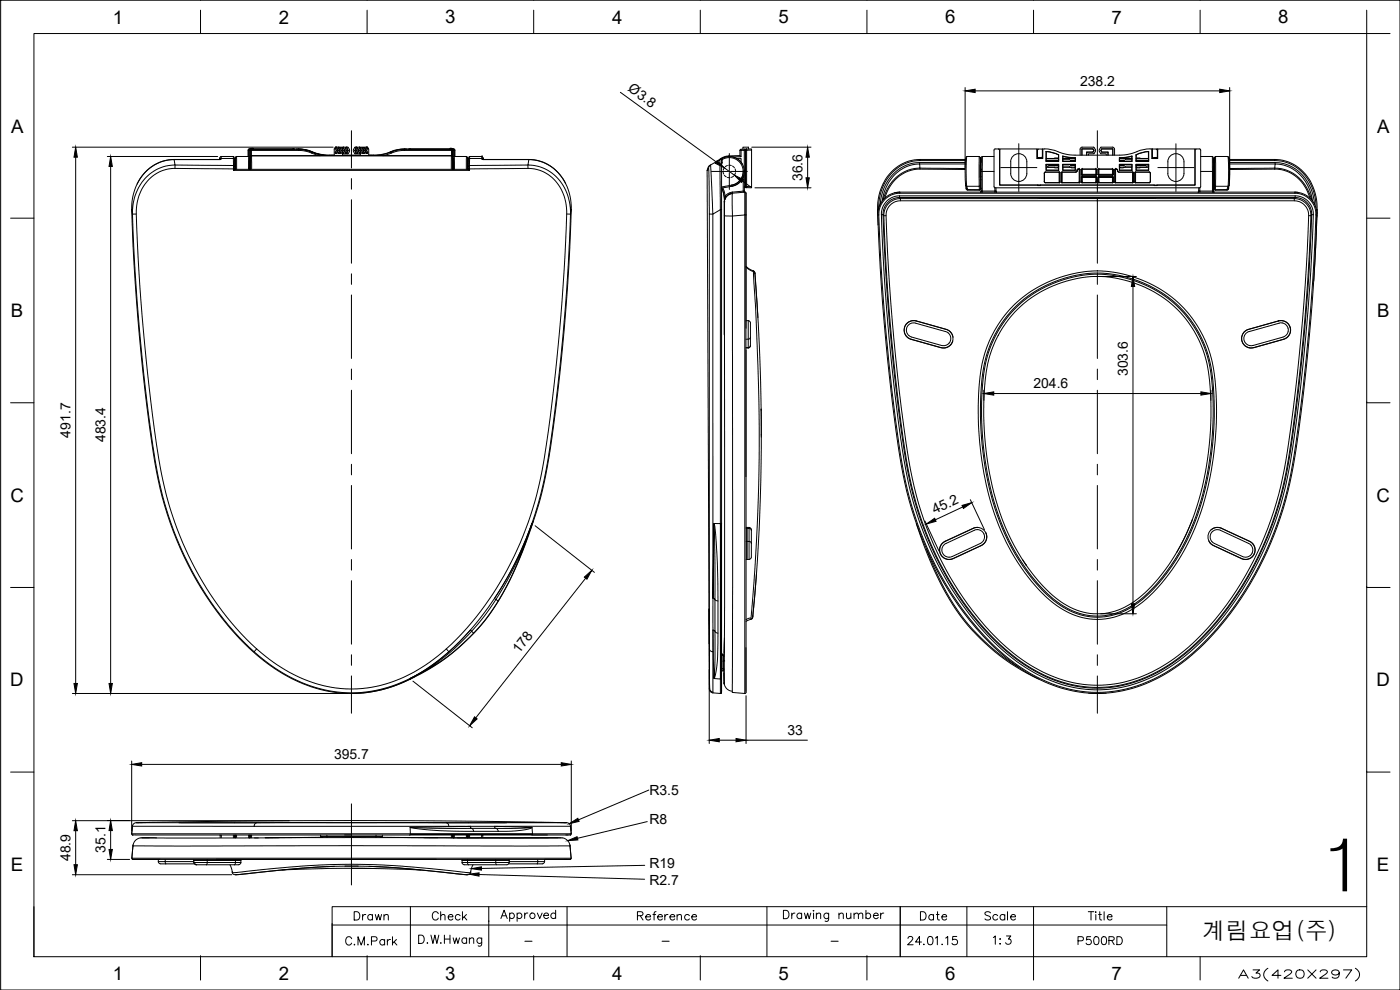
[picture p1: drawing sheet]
<svg xmlns="http://www.w3.org/2000/svg" width="420mm" height="297mm" viewBox="0 0 420 297" stroke-linecap="round" stroke-linejoin="round" font-family="sans-serif">
<defs><g id="words">
<text font-size="20.9" x="397.3" y="267">1</text>
<text font-size="7.5" x="370.8" y="295.6">A3(420X297)</text>
<text font-size="7" x="360.8" y="281.7">계림요업(주)</text>
<g font-size="5.7">
<text x="105.5" y="277.3">Drawn</text>
<text x="128.8" y="277.3">Check</text>
<text x="190.5" y="277.3">Reference</text>
<text x="275.5" y="277.3">Date</text>
<text x="294.6" y="277.3">Scale</text>
<text x="103" y="284.7">C.M.Park</text>
<text x="271.6" y="284.7">24.01.15</text>
<text x="297.4" y="284.7">1:3</text>
<text x="322.8" y="284.7">P500RD</text>
</g>
<g font-size="5.6">
<text x="33.8" y="7.1">1</text>
<text x="83.7" y="7.1">2</text>
<text x="133.6" y="7">3</text>
<text x="183.7" y="7.1">4</text>
<text x="233.6" y="7">5</text>
<text x="283.6" y="7">6</text>
<text x="333.6" y="7.1">7</text>
<text x="383.6" y="7">8</text>
<text x="3.3" y="39.8">A</text>
<text x="413.3" y="39.8">A</text>
<text x="3.3" y="95.2">B</text>
<text x="413.3" y="95.2">B</text>
<text x="3.1" y="150.5">C</text>
<text x="413.1" y="150.5">C</text>
<text x="3.1" y="206">D</text>
<text x="413.1" y="206">D</text>
<text x="3.2" y="261.4">E</text>
<text x="413.2" y="261.4">E</text>
<text x="33.8" y="294.1">1</text>
<text x="83.7" y="294.1">2</text>
<text x="133.6" y="294">3</text>
<text x="183.7" y="294.1">4</text>
<text x="233.6" y="294">5</text>
<text x="283.6" y="294">6</text>
<text x="333.6" y="294.1">7</text>
</g>
<g font-size="4.2">
<text x="188.3" y="27.1" transform="rotate(36 188.3 27.1)">Ø3.8</text>
<text x="324.1" y="25.7">238.2</text>
<text x="240.8" y="54.3" transform="rotate(-90 240.8 54.3)">36.6</text>
<text x="338.5" y="112.9" transform="rotate(-90 338.5 112.9)">303.6</text>
<text x="310.1" y="116.5">204.6</text>
<text x="21.1" y="131.3" transform="rotate(-90 21.1 131.3)">491.7</text>
<text x="31.7" y="132.7" transform="rotate(-90 31.7 132.7)">483.4</text>
<text x="280.5" y="154.3" transform="rotate(-25 280.5 154.3)">45.2</text>
<text x="155.8" y="196.3" transform="rotate(-52 155.8 196.3)">178</text>
<text x="236.3" y="220.5">33</text>
<text x="100.2" y="227.8">395.7</text>
<text x="194.9" y="238.4">R3.5</text>
<text x="194.9" y="247.1">R8</text>
<text x="31.7" y="255.8" transform="rotate(-90 31.7 255.8)">35.1</text>
<text x="21.1" y="258.4" transform="rotate(-90 21.1 258.4)">48.9</text>
<text x="194.9" y="260.5">R19</text>
<text x="194.9" y="265.4">R2.7</text>
</g>
<g font-size="2.6">
<text x="156.6" y="283.6">-</text>
<text x="197.9" y="283.6">-</text>
<text x="248.4" y="283.6">-</text>
</g>
</g></defs>
<!-- layer: 0 -->
<g fill="none" stroke="#000" stroke-width=".3">
<path d="M43.7 51.6a12 12 0 0 1 8.6-3.7l.2 1.6a13.4 13.4 0 0 0-12.7 14.1v.6a15.2 15.2 0 0 1 3.9-12.6zM52.3 47.8a12.4 12.4 0 0 0-11.2 7.4M52.3 47.8v.1M52.3 47.8h13.6M52.5 50.5v-1l13.3 .1 4.3 .1v1h.3M65.9 47.8h.2M65.9 47.8v.1M66.3 47l.1 .5M66.3 47l-.3 .4M66.3 47h3.8M66.4 47.5l-.3 .3-.1-.5-.1 .5M66.4 47.6l-.5 .3"/>
<path d="M70 47.5l-3.6 .1M70 47.5l.4 .3M70 47.5l.1 2.2 .3 .2M70 47.5v-.5l.4 .8M70.4 50.7l.1 .1M70.4 50.7l-.3 .4 .5-.3h69.8l.5 .3-.3-.4M70.4 47.8v2.1M70.4 50.6l.2 .2M70.4 49.9v.8M70.6 48.6v2.2M70.6 48.9v1.9M70.7 48.8l-.1 .6"/>
<path d="M70.7 47.6l-.1 1M70.7 48.8v.5M70.7 47.3l-.1 3.5zM70.7 47.3l.3-.3v3.8M70.7 48.8h.1M70.7 47.6v2.1M70.7 49.7h.1M70.7 48.9v1.9v-1.1M70.9 47h3.8M74.6 47l.4 .6M74.7 44.8l.1-.1-.3 .4v1.9v-2zM74.7 47l-.1 3.8"/>
<path d="M74.8 44.7l-.3 .3M74.9 45.1h-.2v1.9M74.9 45.1v2.1M75 50.8v-3.5l-.1 3.5M75 44.8h.2M75.1 44.7l-.2 .4M75.1 44.7l.3 .1M75.1 45.1h14.6M75.1 49.1h.1M75.1 45.1v5.7l.1-3.7M75.1 45.1l.1 2M75.1 47.7v-.2v1.8v-.2"/>
<path d="M75.1 47.7h.1M75.1 47.7v1.4M75.1 44.7h.1M75.4 44.7h.1M75.4 44.7l12.7 .1zM75.4 44.8l-.5 .3M75.4 44.8l-.3 .3M75.5 46.7l-.4 .3M75.5 46.7v.1M75.5 46.7h20.4M75.5 46.8l-.3 .3M75.5 46.8v4"/>
<path d="M75.5 46.8h60M75.8 44.7h.1M75.8 44.7h-1h.3M75.8 44.7h-.7l14.5 .1M75.8 44.7v.1M76.1 44.8h.1M87.8 44.7v.1M88.3 44.7v.1M89.1 44.7l.5 .1zM89.6 44.7l1.7 .1 2.3 .7M89.6 44.8l2.3 .2 1.6 .6M89.7 44.8h-14.2v1.9"/>
<path d="M89.7 45.1l2.1 .3 1.7 .5M89.7 44.8v.3M93.5 45.9l2.4 .8M93.6 45.6l-2-.6-2-.2 3 .4 1 .4-.1 .3M93.6 45.6a13.8 13.8 0 0 0 5.2 1 13 13 0 0 1-5.2-1zM93.6 45.6v-.1a13.6 13.6 0 0 0 5.2 1.1M98.8 46.6l-2.9 .1M98.8 46.6h13.4M98.8 46.6h1.5M98.8 46.6h.1M100.3 46.6h-1.5M100.6 45.9h.1"/>
<path d="M100.6 44.4l.3 .7M100.6 45.9l.1 .1M100.6 44.4h.1M100.7 46h.3M100.7 44.3h.1M100.7 44.3l-.1 .1M100.7 44.3h.3M100.9 45.2l-.3 .7M100.9 45.1h.1M101 45.1v.1M101 44.1l-.6 .4-.1 2.1M101 44.2h3.4l.5 .6"/>
<path d="M101 44.3h.1M101 46h.1M101.1 44.4h.1M101.1 44.4l.4 .7M101.1 45.9l-.1 .1M101.1 45.9v.1M101.5 45.2h.1M101.5 45.1v.1M101.5 45.2l-.4 .7M101.5 45.2l-.4 .8M101.6 45.9l.1 .1M101.6 45.9h.1"/>
<path d="M101.6 44.4h.1M101.6 44.4l.4 .7M101.7 46h.3M101.7 46h.1M101.7 44.3h.1M101.7 44.3l-.1 .1M101.7 44.3h.3M102 45.2l-.4 .7M102 45.1v.1M102 44.3l.1 .1M102.1 44.4l.3 .7M102.1 45.9l-.1 .1"/>
<path d="M102.1 46h-.1M102.1 45.9v.1M102.4 45.2l-.3 .7M102.4 45.1v.1M102.4 45.2l-.3 .8M102.6 45.9h.1M102.6 44.4h.1M102.6 44.4l.4 .7M102.6 45.9l.1 .1M102.7 46h.3M102.8 46.6h5.3M103 45.2l-.4 .7"/>
<path d="M103 45.1v.1M103 45.2h.1M103 44.3h.1M103 44.3l.1 .1M103 44.3l-.4 .1M103.1 45.9l-.1 .1M103.1 45.9v.1M103.1 44.4l.3 .7M103.1 46h-.1M103.1 44.4l.4 .7M103.4 45.1v.1M103.4 45.1h.1"/>
<path d="M103.4 45.2l-.3 .7M103.5 45.2l-.4 .8M103.6 45.9l.1 .1M103.6 45.9h.1M103.6 44.4h.1M103.6 44.4l.3 .7M103.7 46h.3M103.7 44.3l-.1 .1M103.7 44.3h.3M103.9 45.2l-.3 .7M103.9 45.1v.1M104 45.1v.1"/>
<path d="M104 44.3h.1M104 46h.1M104.1 44.4h.1M104.1 44.4l.4 .7M104.1 45.9l-.1 .1M104.1 45.9v.1M104.4 45.1v.1M104.5 45.2l-.4 .7M104.5 45.2l-.4 .8M104.8 44.8v.7M104.9 45.5l-.5 .7h-1.6v.4M106.5 45.1h.1"/>
<path d="M106.5 45.1v.1M106.5 45.2l.4 .8M106.5 45.2l.4 .7M106.9 44.4h.1M106.9 45.9v.1M106.9 46h.1M106.9 44.4l-.4 .7M106.9 44.3h.1M106.9 46h.4M106.9 44.3v.1M106.9 44.3l.4 .1M107 45.1v.1"/>
<path d="M107 45.2l.3 .7M107.3 45.9h.1M107.3 44.4l-.3 .7M107.3 45.9v.1M107.5 45.2l.4 .7M107.5 45.2l.4 .8M107.5 45.1v.1M107.9 44.4l-.4 .7M107.9 46h.1M107.9 45.9v.1M107.9 44.3h.1M107.9 46h.4"/>
<path d="M107.9 44.3v.1M107.9 44.3l.4 .1M108 45.2h.1M108 45.2l.3 .7M108 45.1v.1M108 45.2l.4 .7M108.3 44.4l-.3 .7M108.3 45.9v.1M108.3 45.9h.1M108.4 44.4h-.1M108.4 44.4l-.4 .7M108.5 45.2h.1"/>
<path d="M108.5 45.2l.4 .7M108.5 45.1v.1M108.5 45.2l.4 .8M108.9 44.4l-.4 .7M108.9 45.9v.1M108.9 46h.1M108.9 44.3v.1M108.9 44.3l.4 .1M109 45.2l.3 .7M109 45.1v.1M109.3 44.3v.1M109.3 45.9v.1"/>
<path d="M109.3 45.9h.1M109.3 44.4l-.3 .7M109.3 45.9l-.4 .1M109.5 45.2h.1M109.5 45.1v.1M109.5 45.2l.4 .7M109.5 45.2l.4 .8M109.9 44.4l-.4 .7M109.9 45.9v.1M109.9 46h.1M109.9 44.3h.1M109.9 46h.4"/>
<path d="M109.9 44.3v.1M109.9 44.3h.4M110 44.1l.6 .4 .1 2.1M110 44.2h-3.4a1.18 1.18 0 0 0-.1 1.9l1.6 .1v.4M110 45.1v.1M110 45.1h.1M110 45.2l.3 .7M110.3 44.3h.1M110.3 44.3v.1M110.3 45.9h.1M110.3 44.4l-.3 .7M110.3 45.9v.1"/>
<path d="M110.7 46.6h1.5M112.2 46.6v.1M112.2 46.6h.1M113.9 46.5l-1.7 .1M115.1 46.7l20.4 .1M117.4 45.5a13.6 13.6 0 0 1-5.2 1.1M117.4 45.6l-.4 .1M117.4 45.6a13.8 13.8 0 0 1-5.2 1.1h2.9M117.4 45.6l.1 .3M117.5 45.9l-2.4 .8M121.3 44.8h14.2v1.9l.3 .3M121.3 44.8l-2 .2-1.9 .5"/>
<path d="M121.3 44.8l-1.5 .1-2.4 .7M121.3 45.1l-1.8 .2-2 .6M121.3 44.7l-1.7 .1-2.2 .7M121.3 44.7l.6 .1zM122.6 44.7l.1 .1M122.9 44.8l12.7-.1zM123.1 44.7l-1.8 .1M123.1 44.7l-.5 .1 13.5-.1h-.2M123.1 44.7l.1 .1M123.1 44.7v.1M135.1 44.7h.1M135.1 44.7v.1"/>
<path d="M135.5 46.8l.3 .3M135.5 46.8l-.1 4M135.5 44.8l.3 .3h-14.5v-.3M135.5 44.8l.5 .3M135.6 44.7h.1M135.7 44.8h.3M135.8 47.1v3.7M135.8 44.7h.1M135.8 47.7h.1M135.8 49.1h.1M135.8 47v-1.9v5.7M135.8 47.7v-.2v1.8v-.2"/>
<path d="M135.8 47v.1M135.8 47.7v1.4M135.9 44.7l.1 .4M135.9 44.7l-.4 .1M135.9 50.8l.1-3.5v3.5M136 45.1h.3l-.2-.4 .4 .4M136 45.1v2M136.1 44.7l.4 .3M136.3 47l.1 3.8M136.3 47h3.7M136.3 47l-.3 .2M136.5 45.1h-.2v1.9"/>
<path d="M136.5 45v2M136.5 45v.1M140 47v3.8M140 47l.3 .6M140.3 49.7h.1M140.3 49.7v1.1v-1.9l.1 1.9M140.3 48.8h.1M140.3 48.6v1.1M140.3 47.6v1.2v-1.2M140.3 48.8v.6M140.3 47.6v1M140.3 49.6v1.2z"/>
<path d="M140.3 48.6h.1M140.3 49.7v1.1M140.4 50.8l-.1-3.5v3.5M140.5 50.6l-.1 .2M140.5 49.9l.1 .8M140.6 50.7l-.2 .1M140.6 47.8l-.1 2.1M140.8 47h.1v.5l-.3 .3zM140.9 47h3.8M144.5 47.6l-3.6-.1v2.2l-.4 .2M144.5 47.6l.4 .3M144.5 47.6l.5 .3"/>
<path d="M144.7 47l-.2 .5 .4 .3M144.7 47h.1M144.8 47.1l.1 .4M144.9 47.8h.1M145 47.8v.1M145 47.8h13.7M145.1 47.8l-.1-.5-.1 .5M158.5 50.5l-.1-1-13.2 .1-4.3 .1v1h-.3M158.7 47.9a13.5 13.5 0 0 1 12.7 12.9l.1 2.1-.3 1.3a13.7 13.7 0 0 0-10.2-14.4l-2.6-.3zM158.7 47.8a12.2 12.2 0 0 1 10 5.5M158.7 47.8v.1M168.9 53.5l.9 1.6"/>
<path d="M212.2 51.1l.6 142M212.4 50.8l-.2 .3M212.7 50.5l-.3 .2v.4h-.2M212.7 50.5l.2 13.7M213 49.7l.2-.2-.4 .4-.1 .6M213.1 49.6l-.6 .6-.1 .9M213.2 49.5l2.9-1.6 .1 15-2.3 1.3zM216 47.9h.4l.1 .3M216.5 47.7l-.3 .1M216.6 48.2v14.7M216.6 48.8h.1M216.6 47.6l.1 .3"/>
<path d="M216.6 47.6l-.4 .2 .2 .1M216.6 47.5l.2 .3M216.6 47.5a4.5 4.5 0 0 1 6.2 1.8M216.6 47.6a4.5 4.5 0 0 1 6.5 2.3 4.5 4.5 0 0 1-3.4 6M216.6 47.5v.1M216.7 47.9l-.1 .3M216.7 48.8l-.1 .4M216.8 47.8l-.1 1M216.8 47.8a4.2 4.2 0 0 1 6 2.2 4.2 4.2 0 0 1-3.2 5.5M217 56.4l.6 2.5 .3 .2M217.8 59.7l-.4 .4M218.7 46.8v.2"/>
<path d="M218.7 46.8a4.7 4.7 0 0 0-3.1 1.3M219.4 58l-.8 .4M219.4 58h.1M219.6 55.5l.1 .4M219.6 55.5l-3 .6M219.7 55.9l-3.1 .5M219.8 57.6v.4M219.8 58a2.7 2.7 0 0 0-2.4 2.6M219.8 57.6a2.46 2.46 0 0 0-2.4 2.5M219.8 58l3.7-.4v6.9l-3.7 .3zM219.8 58h-.1M219.8 58h-.4"/>
<path d="M219.8 58.1a2.67 2.67 0 0 0-2.2 1.7M219.9 58h-.5M221.1 47.5h1.2l.1 1.1M222.1 46.7l.3 .3M222.1 46.7l-3.4 .1M222.4 44.8l-.3 .3M222.4 44.8v.3M222.4 45.1v1.9l-2.5 .1M222.4 45.1h1v6.2M222.4 45.1h-.3v1.6M223.1 53.1v4.2l-3.3 .3M223.1 51.2a4.1 4.1 0 0 1-3.5 4.3"/>
<path d="M223.3 52.5a4.5 4.5 0 0 1-3.6 3.4M223.3 57.3h-.2v.4M223.3 57.3l.2 .3M223.3 57.3h.1M223.4 56l.6 .3M223.4 56.3h.6M223.4 44.8h-1M223.4 57.3l.2 .3M223.4 51.2v6.1M223.5 57.6l.2 .1a6.7 6.7 0 0 1 .2 3.7v3.1M223.7 45.1l.1 10.9zM223.8 56h.3v.3z"/>
<path d="M223.9 57.8v85.3M224 44.7l-.5 .4h-.1v-.3M224 44.7l-.6 .1M224 44.7h.1M224.1 44.7h1.5v.3M224.1 45.1l1.5-.1v11h-1.5zM224.1 44.7l-.3 .3 .3 .1M224.1 44.7v.4M224.6 44.7v-.5h-1.7v.6M225.6 56v.4l-1.6-.1M265.1 59.8a11.7 11.7 0 0 1 11-9.4l-.1-1.2a11.8 11.8 0 0 0-11.1 10l-.1 1.1M270 59.3l.2 .3a5 5 0 0 0-5 5.1l-.2-.3"/>
<path d="M270 59.3a5 5 0 0 0-5 5.1M270 58.8a5.4 5.4 0 0 0-5.5 5.6M270 59.3h118.7M270 58.8h118.7M270 58.8v.5M270 57.6l-1.6 .3M270 58a6.3 6.3 0 0 0-6.3 6.5M270 57.7a6.6 6.6 0 0 0-6.6 6.8 592.5 592.5 0 0 0 7.6 77.8 96.6 96.6 0 0 0 30.2 54.4 42.6 42.6 0 0 0 32.2 11.1 48.5 48.5 0 0 0 29-15.7 102.1 102.1 0 0 0 26.6-57.8 601.2 601.2 0 0 0 6.1-71.1 6.7 6.7 0 0 0-6.5-5.5M270 58h118.6M270 57.6v.4M276 48.8a12.7 12.7 0 0 0-11.8 12.4M276 48.8h13.7"/>
<path d="M276 48.8v.4h13.7M276.1 47.8a13.4 13.4 0 0 0-12.7 12.9v2.2M276.1 48.2a13.2 13.2 0 0 0-12.4 13.5v.6M276.1 47.8h13.7M276.1 48.2h13.7M276.1 47.8v.4M289.6 50.6l-13.5-.2v.3M289.6 50.8l-13.5-.1a11 11 0 0 0-10.5 8.7M289.8 55.5l.3 .4M289.8 55.7l.3 1 .3 .2M289.9 56.5h.2M289.9 56l.1 .7 .3 .4h3.6l.5-.3-.1-.3"/>
<path d="M290.1 55.9l.3 1M290.1 55.9h3.8M290.2 47l-.3 3.9 .2 5M290.2 47l-.3 .3-.2 1.5 .1 6.9M290.2 47h3.7M290.4 56.9v.2M293.9 55.9v1.2M293.9 47v8.9M293.9 47l.3 .5M294.2 53h.3M294.2 53.9h.3M294.2 55.5l-.3 .4"/>
<path d="M294.2 55.5l.1 1.1M294.2 49.6v3.7zM294.2 49.5h.1M294.2 49.5l.1 6.9M294.2 51h.3M294.2 49.5l.1 1.4M294.3 50.6h.1M294.3 50.6l.1 .2M294.3 56.6h.1M294.3 49.9h.1M294.3 50.9l.1 .1M294.3 56.6l-.4 .3h-3.5"/>
<path d="M294.3 49.9v.7M294.3 50.6v.3M294.3 49.9l-.1-2.6v8.2M294.3 50.7h.1M294.3 50.8v.1M294.3 56.4v.2M294.3 50.8h.1M294.4 51h.1M294.4 50.8v.2M294.4 50.8h.1M294.5 57.3l-.2 .3M294.5 57.3l-.1 .3h-24.4"/>
<path d="M294.5 47.3v4.1M294.5 47.6v1.2M294.5 47.3l.3-.3v4.4h-.3v5.9M294.6 57.3l-.3 .3 .5 .1M294.6 57.3h-.1M294.6 57.3h.2M294.8 47h3.5M294.8 57.3v.4M294.8 57.7h3.8M298.3 51.4h-3.5v5.9M298.6 56.3v1.4M298.8 57.3l.2 .3"/>
<path d="M298.8 57.3h.1M298.8 57.3h-4M298.9 57.3l.1 .3M298.9 57.3l.2 .3-.5 .1M298.9 56.4v.9M299.7 44.7l.3 .3v10.5l11.4 .2 47.3-.2v-10.5l.3-.3h1.1l.2 .3v11l-.2 .4h-61.5l-.3-.4v-11l.3-.3h1.5M300 55.5h.1M303.3 52a2.42 2.42 0 0 0 2.4 2.4 2.42 2.42 0 0 0 2.5-2.4M303.3 52v-3.5a2.42 2.42 0 0 1 2.4-2.4 2.42 2.42 0 0 1 2.5 2.4v3.5M311.2 44.7l.1 2.8h.1M311.3 44.8h.3M311.4 47.5h.1"/>
<path d="M311.5 55.5l-.1 .2M311.5 55.5h.1M311.5 47.3v.2M311.5 47.3l-.1 .2M311.5 55.5l.8 .2M311.5 47.3h.7M311.9 47.3h.1M312.2 47.4l.1-.1-.1 .2M312.2 47.3v.2M312.3 47.3h-1h.7M312.3 47.4l.5-.3-.3 .4M312.5 47.4l.4 .1"/>
<path d="M312.8 47.1v-2.4h-1.1l-.4 .3v2.3M312.8 44.8h.1M312.9 44.7v2.8l-1.7 .1M313.4 52l.1 2.5zM313.4 54.5l.3 .3M313.5 54.5l.2 .3M313.5 44.7h-.6v2.9h-1.7v-2.9h-11.1v10.8h58.5v-10.8h-11.2v2.9h-1.7v-2.9M313.7 51.7l-.2 .2M313.7 51.6l-.3 .3M313.7 54.8h4.2zM313.9 49.3l.1 1.7M313.9 49.3h3.8v1.8h-3.8z"/>
<path d="M313.9 45.5v2.9h3.8v-1.9M313.9 45.5h.1M313.9 45.4l2 .3 1.8 .8M314 48.1l3.7 .1M314 49.5l.8 .7h2.9M314 47.6h3.7M314 48.4h3.7M314 49.3h3.7M314 48.1h3.6M314 45.5l1.9 .3 1.8 .7M314 45.5l-.1 2.9M314 50.2h2.5"/>
<path d="M314.5 49.3l.3 .4 2.9-.1M314.6 49.3l.2 .4M316.5 47.6v-.2h1v.2M316.5 50.2v.2h1v-.2M317.5 50.2h.2M317.6 49.6v.1M317.6 48.1l.1 .1M317.7 46.5v1.9M317.7 51l-3.8 .1M317.7 49.5l-2.8 .1M317.7 49.3v1.8M317.7 46.5h.1"/>
<path d="M317.8 54.8h.1M317.9 51.7l.2 .2M317.9 51.7v3.1M317.9 51.6l.2 .2M317.9 51.6h-4.2l4.2 .1M317.9 51.6l-.1 .1M318.1 54.6l-.2 .2M318.1 54.6v.1M318.1 51.8v2.8M318.1 54.7l-.2 .1M318.1 51.8v2.9M318.5 51.8l.1 2.8"/>
<path d="M318.5 54.7l.2 .1M318.5 51.8v2.9M318.6 54.6l.2 .2M318.6 54.6l-.1 .1M318.7 54.8h5.2M318.7 51.6l-.2 .2M318.7 51.6l.1 .1M318.7 51.6h4.2M318.8 51.7l-.2 .2M318.8 51.7v3.1M318.8 51.7h.1M318.8 54.8h.1"/>
<path d="M318.9 49.3l.1 1.7M318.9 49.3h3.8v1.8h-3.8zM318.9 46.8v1.6h3.8v-1.1M318.9 46.8l3.8 .5M318.9 46.8l.1 .1M319 49.8h1.8l.4 .4h1.5M319 47.6h2.1M319 48.4h-.1M319 49.3h3.7M319 46.9v1.5h3.7M319 47.5h3.7l-1.5 .1-.4 .3h-1.8M319 46.9l3.7 .5"/>
<path d="M319 50.2h2.5M321.1 49.3l.3 .4h1.3M321.1 49.3l.3 .3h1.3M321.4 48.1l-.3 .3M321.4 48.1h1.3M321.4 49.6v.1M321.5 50.2v.2h1v-.2M322.5 50.2h.2M322.7 47.4v1M322.7 51l-3.8 .1M322.7 48.1h-1.3l-.3 .3M322.7 49.3v1.8"/>
<path d="M322.7 47.3v.1M322.9 51.6l-4.1 .1M323.2 51.3l-.3 .3M323.2 51l.1 .3M323.2 51.3h.1M323.2 51v.3M323.3 51.3l-.4 .4M323.6 50.8l-.3 .2M323.6 50.7l-.4 .3M323.6 50.8h.3M323.6 50.7v.1M323.6 50.7h.3"/>
<path d="M323.9 50.8l.2 .2M323.9 50.8h.1M323.9 54.8h.1M323.9 50.8v4M323.9 50.7l.2 .2M323.9 50.7v.1M324.1 54.6l-.2 .2M324.1 54.6v.1M324.1 50.9v3.7M324.1 54.7l-.2 .1M324.1 50.9v3.8M324.2 44.8v1.8"/>
<path d="M324.5 50.9l.1 1.4M324.5 53.2l.1 1.4M324.5 54.7l.2 .1M324.5 52.4l.2 .2M324.5 50.9v1.5M324.5 53.2v1.5M324.6 54.6l.2 .2M324.6 52.3l-.1 .1M324.6 54.6l-.1 .1M324.7 44.6v2M324.7 44.7h3.3l.3 .5M324.7 52.6h4.2"/>
<path d="M324.7 54.8h4.2M324.7 53l-.2 .2M324.7 50.7l-.2 .2M324.7 50.7l.1 .1M324.7 53l.1 .1M324.7 50.7h4.2M324.7 53h4.2M324.8 53.1v.1h4.1v-.1M324.8 53.1l-.2 .1h.2v1.6M324.8 50.8l-.2 .2M324.8 50.8v1.7l-.2-.2M324.8 50.8h.1"/>
<path d="M324.8 54.8h.1M324.8 50.8h4.1M324.8 53.1h4.1M324.8 44.1l-.5 .2-.2 .5M324.8 44.2h3.4a1.15 1.15 0 0 1 .1 1.9l-1.6 .1v.4M326.2 45.7l-.1 .9 .1-.9h1.8l.3-.5-.3-.6h-3.3v2M328 45.6v.1M328 44.6v.1M328.3 45.2l-.3 .4h-1.9M328.9 52.3h.2l-.2 .2zM328.9 50.8v1.5h-4.3M328.9 53.1l.2 .1h-.2v1.6"/>
<path d="M328.9 50.8l.2 .2M328.9 50.8h.1M328.9 54.8h.1M328.9 53l.2 .2M328.9 50.7l.2 .2M328.9 50.7v.1M328.9 53v.1M329.1 54.6l-.2 .2M329.1 52.3v.1M329.1 54.6v.1M329.1 50.9v1.4M329.1 53.2v1.4"/>
<path d="M329.1 54.7l-.2 .1M329.1 52.4l-.2 .2M329.1 50.9v1.5M329.1 53.2v1.5M329.3 59.6v.6M329.3 56.4v1.2M329.5 50.9l.1 1.4M329.5 53.2l.1 1.4M329.5 54.7l.2 .1M329.5 52.4l.2 .2M329.5 50.9v1.5M329.5 53.2v1.5"/>
<path d="M329.6 54.6l.2 .2M329.6 52.3l-.1 .1M329.6 54.6l-.1 .1M329.7 52.6h4.2M329.7 54.8h4.2M329.7 53l-.2 .2M329.7 50.7l-.2 .2M329.7 50.7l.1 .1M329.7 53l.1 .1M329.7 50.7h4.2M329.7 53h4.2M329.8 53.1v.1h4.1v-.1"/>
<path d="M329.8 53.1l-.2 .1h.2v1.6M329.8 50.8l-.2 .2M329.8 50.8v1.7l-.2-.2M329.8 50.8h.1M329.8 54.8h.1M329.8 50.8h4.1M329.8 53.1h4.1M330.3 45.2l.4 .4h1.8M330.6 44.6l.1 .1M330.7 45.6l-.1 .1M332.5 45.7v.9v-.9h-1.9l-.3-.5 .3-.6h3.4v2M333.8 44.1l.6 .4 .1 2.1"/>
<path d="M333.8 44.2h-3.4a1.15 1.15 0 0 0 0 1.9l1.6 .1v.4M333.9 52.3l.2 .1-.2 .1zM333.9 50.8v1.5h-4.3M333.9 53.1l.2 .1h-.2v1.6M333.9 50.8l.2 .2M333.9 50.8h.1M333.9 54.8h.1M333.9 53l.2 .2M333.9 50.7l.2 .2M333.9 50.7v.1M333.9 53v.1M333.9 44.7h-3.2l-.3 .5"/>
<path d="M334 44.6l-.1 2M334.1 54.6l-.2 .2M334.1 52.3v.1M334.1 54.6v.1M334.1 50.9v1.4M334.1 53.2v1.4M334.1 54.7l-.2 .1M334.1 52.4l-.2 .2M334.1 50.9v1.5M334.1 53.2v1.5M334.5 50.9l.1 3.7M334.5 54.7l.2 .1"/>
<path d="M334.5 50.9v3.8M334.6 54.6l.2 .2M334.6 54.6l-.1 .1M334.7 54.8h5.3M334.7 50.7l-.2 .2M334.7 50.7l.1 .1M334.7 50.7h.4M334.8 50.8l-.2 .2M334.8 50.8h.1M334.8 54.8h.1M334.8 50.8v4M334.8 50.8h.3"/>
<path d="M335.1 50.7l.2 .3-.2-.2M335.1 50.7v.1M335.4 51.3v-.3v.3M335.4 51.3l.4 .4M335.4 51.3h.1M335.4 51.3l.4 .3M335.8 51.6l4.1 .1M335.8 51.6h4.2M335.9 48.4h3.8M335.9 51.1h3.8M335.9 49.3l.1 1.7M335.9 49.3h3.8v1.8h-3.8z"/>
<path d="M335.9 47.3l.1 .1M336 49.6l1.3 .1M336 48.1h1.3l.3 .3M336 49.3h3.7M336 48.1h1.3M336 47.4v1M336 50.2h.2M336.2 50.2v.2h1v-.2M337.2 50.2h2.5M337.3 48.1l.2 .3M337.5 47.6h2.2M337.5 49.3l-.2 .3"/>
<path d="M337.6 49.3l-.3 .4h-1.3M339.7 46.9v1.5M339.7 47.5h-3.7l1.5 .1 .3 .3h1.9M339.7 46.9l-3.7 .5M339.7 49.8h-1.9l-.3 .4h-1.5M339.7 49.3v1.7M339.7 46.8v1.6h-3.8v-1.1M339.7 46.8l-3.8 .5M339.7 46.8v.1M339.9 51.7h.1M339.9 54.8h.1M339.9 51.7l.2 .2"/>
<path d="M339.9 51.7v3.1M340 51.6l.1 .2M340 51.6l-.1 .1M340.1 54.6l-.2 .2M340.1 54.6v.1M340.1 51.8v2.8M340.1 54.7l-.1 .1M340.1 51.8v2.9M340.6 51.8v2.8M340.6 54.7l.1 .1M340.6 51.8v2.9M340.6 54.6l.2 .2"/>
<path d="M340.6 54.6v.1M340.7 54.8h4.2M340.7 51.6l-.1 .2M340.7 51.6l.1 .1M340.7 51.6h4.2M340.8 51.7l-.2 .2M340.8 51.7v3.1M340.8 51.7h4.1M340.8 54.8h.1M340.9 51.1h3.8M340.9 49.3l.1 1.7M340.9 49.3h3.8v1.8h-3.8z"/>
<path d="M340.9 46.5h.1M341 49.6l2.8 .1M341 47.6h3.7M341 48.4h3.7M341 49.3h3.7M341 50.2h2.9M341 49.5l.1 .1M341 46.5l-.1 1.9M341 50.2h.2M341 48.1v.1M341.1 48.1h3.6M341.2 47.6v-.2h1v.2"/>
<path d="M341.2 50.2v.2h1v-.2M342.2 50.2h2.5M343.8 49.6l-2.8 .1M344.1 49.3l-.3 .4M344.1 50.1l-.2 .1M344.6 45.5l-1.8 .3-1.8 .7M344.7 45.5v2.9M344.7 45.5v2.9h-3.8v-1.9M344.7 48.1l-3.7 .1M344.7 49.5l-.6 .6M344.7 45.4l-1.9 .3-1.9 .8M344.7 49.3v1.7"/>
<path d="M344.9 51.7l.3 .2M344.9 51.6l.3 .3M344.9 51.6v.1M345.2 44.7a15.4 15.4 0 0 0-5.9 1.4l-3.3 .5h-13.4a17.9 17.9 0 0 1-6.8-1.7l-2.3-.2M345.2 44.7h.5M345.2 54.5l-.3 .3M345.2 52l.1 2.5zM345.7 44.7v2.9l1.7-.1h-.7v-.2M345.8 44.8h.1M345.8 47.1l.4 .3M345.8 47.1l.4 .4M346.4 47.3h.9h-.6"/>
<path d="M346.4 47.4l-.6 .1M346.5 55.5l-.1 .2M346.5 47.4l-.1-.1 .1 .2M346.5 47.4v.1M346.5 47.4h.2M347 44.7l.3 .3v2.3M347.2 47.5h.1M347.2 55.5l.1 .2M347.4 44.8l-1.6-.1v2.4M347.4 44.7v2.9M350.5 48.5a2.42 2.42 0 0 1 2.4-2.4 2.42 2.42 0 0 1 2.4 2.4v3.5M350.5 52a2.42 2.42 0 0 0 2.4 2.4 2.42 2.42 0 0 0 2.4-2.4"/>
<path d="M350.5 48.5v3.5M358.6 44.7h.4M358.6 55.5h.1M359.6 57.6l.5 .1M359.7 57.3l-.1 .3M359.7 56.4v.9M359.8 57.3l-.1 .3h-60.7M359.8 57.3l-.2 .3M359.8 57.3h-.1M359.8 57.3h.3M360.1 57.3v.4h3.8M360.1 56.3v1"/>
<path d="M360.1 57.3h3.8M360.3 47h3.6M363.9 57.3v-5.9h.3v5.9M363.9 57.3v.4M364.1 57.3l.2 .3M364.1 57.3h.1M364.1 57.3h-.2M364.2 48.8v-1.1v3.7M364.2 47.6l-.4-.6 .1 4.4h-3.6M364.2 57.3l.2 .3M364.2 57.3l.1 .3M364.2 50.8h.1"/>
<path d="M364.2 53h.3M364.2 53.9h.3M364.2 56.6h.2M364.2 50.8v.2M364.3 51h-.1M364.3 57.6h24.3M364.3 57.6l-.4 .1M364.4 50.8h-.2M364.4 50.7l-.1 .1M364.4 50.6h.1M364.4 50.6l-.2 .2M364.4 49.9h.1"/>
<path d="M364.4 50.9l-.1 .1M364.4 56.6l.3 .3h3.5M364.4 49.9v1M364.4 49.9v-2.6l.1 8.2M364.4 50.7v.2M364.4 50.8v.1M364.4 56.4v.2M364.4 49.5h.1M364.4 49.5v6.9M364.4 51h-.2M364.4 49.5v1.4M364.4 49.6v3.7z"/>
<path d="M364.5 55.5l.3 .4M364.5 55.5l-.1 1.1M364.8 47h3.7M364.8 55.9l-.1 1.2M364.8 47v8.9M364.8 47l-.3 .5M364.8 55.9h3.7M368.2 56.9v.2M368.5 47l.2 4.1-.2 4.8M368.5 47l.4 .9 .1 2.4-.2 5.4M368.5 55.9l-.3 1M368.6 56.5h.1"/>
<path d="M368.7 56v.7l-.4 .4h-3.6l-.4-.3 .1-.3M368.8 47.5l.1-.2 .1 6.4-.1 1.9-.4 .3M368.9 55.7l-.3 .9-.4 .3M368.9 47.8h13.7M369 48.2h13.6M369 48.8h13.7M369 50.6l13.6-.2v.3M382.6 50.7a11 11 0 0 1 10.5 8.7M382.6 48.2a13.1 13.1 0 0 1 12.3 12.9l.1 1.3M382.6 47.8a12.3 12.3 0 0 1 11 7.3M382.6 47.8v.4M382.6 50.7l-13.6 .1"/>
<path d="M382.7 48.8a12.6 12.6 0 0 1 11.8 12.5M382.7 48.8v.4h-13.7M388.6 57.6l.9 .1M388.6 58a6.3 6.3 0 0 1 6.3 6.5M388.6 57.6v.4M388.7 59.3l-.3 .3a5 5 0 0 1 5 5.1l.3-.3M388.7 59.3a5 5 0 0 1 5 5.1M388.7 58.8a5.4 5.4 0 0 1 5.4 5.6M388.7 58.8v.5M393.6 59.9a11.4 11.4 0 0 0-11-9.5l.1-1.2a12 12 0 0 1 11.2 11.1M393.6 55.1a16.7 16.7 0 0 1 1.7 7.8M39.5 62.9a583.3 583.3 0 0 0 7.9 80.9 95.7 95.7 0 0 0 30.7 53.6 41.7 41.7 0 0 0 33.1 10.2 40.7 40.7 0 0 0 18.1-7.8 66.9 66.9 0 0 0 11.8-10.7"/>
<path d="M39.5 62.9h.1M40.9 64.2h-1.1a601.2 601.2 0 0 0 7.5 78.2 98.1 98.1 0 0 0 29 53.2M170.1 64.2h1.1a605.7 605.7 0 0 1-7.5 77.8 100.9 100.9 0 0 1-22.6 47.1M171.4 62.9h.1M171.5 62.9a593.2 593.2 0 0 1-7.8 79.9 96.3 96.3 0 0 1-3.9 14.3h-.1a102.1 102.1 0 0 1-10.2 23.2l-.7-.4a103.3 103.3 0 0 0 10.8-22.8 101.7 101.7 0 0 1-11.2 22.5l.4 .3a66.4 66.4 0 0 1-7.3 9.5l-.4-.3M212.9 64.2h1l.1 115.4 .3-22.5 .3 14.5v8.3l-.6-.3v9.5M212.9 64.2v130.5M216.2 62.9v94.2h-1.9l.1 .1a302.8 302.8 0 0 1 1.1 35.9 27.6 27.6 0 0 1-1.3 10.5l2 .1v-46.6M216.6 62.9h-.4M216.6 62.9v94.1M217.4 60.6h.1M217.4 64.7l2.4 .1v143l3.7 .3"/>
<path d="M217.4 60.6v39.8v-35.7M217.4 60.6v4.1M217.4 60.1l-.2-1.9-.6-1.8a16.9 16.9 0 0 1 .8 7v132.5M217.5 60.5h.1M223.9 79.9l2.2 1.4M223.9 64.5h-.4v143.6M223.9 64.5v34M263.4 62.9v1.1M263.4 64.5l.1 3M263.6 62.9h-.2M263.7 64.5h-.3M263.7 64.5l1.2 22.6 2.2 24.3a269.3 269.3 0 0 0 6.1 38.8 96 96 0 0 0 27.9 46 42.5 42.5 0 0 0 31.6 11.4 47.9 47.9 0 0 0 29.1-15.3 101.4 101.4 0 0 0 26.6-56.1l2.7-19.7 1.6-16.6 1.3-16.5 .9-18.9"/>
<path d="M264.4 60.7a6.8 6.8 0 0 0-1 3.8M264.5 64.4l1.1 21.8 1.8 20.9a325.7 325.7 0 0 0 5.7 40 96.3 96.3 0 0 0 28.1 48.2 42.9 42.9 0 0 0 27.3 11.7 41.3 41.3 0 0 0 27.7-10.6 94.5 94.5 0 0 0 28.5-46.4 232.5 232.5 0 0 0 5.8-35.1l1.3-13.5 1.3-15.2 1-21.8M265 64.4a596.2 596.2 0 0 0 7.5 77.3 95.4 95.4 0 0 0 29.7 53.8 41.4 41.4 0 0 0 29.8 10.9 45.4 45.4 0 0 0 27.8-13.9 100.1 100.1 0 0 0 27.8-59.1 643.9 643.9 0 0 0 6.1-69M265 64.4h-.5M265.9 64.7h-.7l.5 10.8 1.1 16.6 1.9 20.6 2.6 20.3a100.9 100.9 0 0 0 27.8 59.4 44.9 44.9 0 0 0 27.8 13.8 41.5 41.5 0 0 0 30-11.4 95.9 95.9 0 0 0 28.6-50.7 389.5 389.5 0 0 0 5.7-43.3l1.3-16.7 .6-11.4 .3-8h-.7M267 61.7a4.7 4.7 0 0 1 4.2-1.5h114.5a8.8 8.8 0 0 1 4.8 .6 4.3 4.3 0 0 1 2.2 3.9 607.3 607.3 0 0 1-7.2 76 94.7 94.7 0 0 1-29.8 54.3 40 40 0 0 1-30.3 10.4 46.3 46.3 0 0 1-27.1-14.8 99 99 0 0 1-26-55 586.1 586.1 0 0 1-6.3-72.1zM270.2 60.2v-.6h42h76.2v.6M393.7 64.4h.4M394.9 64.5h.3M395.1 62.9h.2M395.2 64.5l-.9 19.8M395.2 63.8v.7"/>
<path d="M395.2 64.5v.6M395.3 62.9v1.2M223.9 96.2h.7M223.9 80.2l1 .7 1.2 .6M224.5 96.2l.5 .2 .2 .5v4.2M224.6 96.2v5.6h-.7M226.1 81.3l.5 .6 .5 8.2a608.5 608.5 0 0 1-.1 82.2M226.1 81.3l.7 12.1a620.2 620.2 0 0 1-1.5 92.5l-1.4 .5M226.1 81.4l.4 .3M226.1 81.3h.1M226.5 82l1 13.2M226.6 82l-.1 .2"/>
<path d="M283.9 98.8a2.83 2.83 0 0 1 2 3.5M284 98.8l-9.1-2.5a2.83 2.83 0 0 0-3.4 2 2.83 2.83 0 0 0 1.9 3.5M304 91.9a35.7 35.7 0 0 1 58.7 12.7 58.8 58.8 0 0 1 2.4 20.4 86.5 86.5 0 0 1-10.4 41.4 45.1 45.1 0 0 1-15 16.5 20.4 20.4 0 0 1-24.8-3 65.1 65.1 0 0 1-19.3-36.3 94.6 94.6 0 0 1-.7-35.2 35.1 35.1 0 0 1 9.1-16.5zM304.1 92.6a34.9 34.9 0 0 1 58.2 12.9 61.7 61.7 0 0 1 2.1 21.5 85.1 85.1 0 0 1-10.5 39.3 43.9 43.9 0 0 1-15.3 16.4 19.5 19.5 0 0 1-22.9-3 62.2 62.2 0 0 1-18.8-33.4 93.9 93.9 0 0 1-1.3-37.7 34 34 0 0 1 8.5-16zM305.1 92.2a34.6 34.6 0 0 1 56.9 13.5 57.2 57.2 0 0 1 2.1 19.2 85.8 85.8 0 0 1-10.4 41.2 43.2 43.2 0 0 1-15.1 16.3 19.1 19.1 0 0 1-22.1-2.4 61.2 61.2 0 0 1-19.3-33.9 95.3 95.3 0 0 1-1.4-37.3 34 34 0 0 1 9.3-16.6zM305.4 92.7a34 34 0 0 1 55.3 11.4 45.7 45.7 0 0 1 2.7 16.6 90.6 90.6 0 0 1-8.1 41.1 48.3 48.3 0 0 1-16 19.4 18.4 18.4 0 0 1-22.5-1.9 59.3 59.3 0 0 1-18.5-31.3 95.2 95.2 0 0 1-1.9-38.8 33.5 33.5 0 0 1 9-16.5zM373.5 99.5l1.2-.7 9-2.5a2.88 2.88 0 0 1 3.5 2 2.88 2.88 0 0 1-2 3.5l-8.9 2.5a2.88 2.88 0 0 1-3.3-1.3 2.88 2.88 0 0 1 .5-3.5zM223.9 104.3l.7 .1M223.9 104.4h.7M223.9 105v102.7l-.4 .4M225.2 101.1v2.9l-.7 .4M225.2 101.1l-.2 .5-.4 .2v2.5l.4-.2 .2-.4"/>
<path d="M273.4 101.8l9 2.5a2.83 2.83 0 0 0 3.5-2M282.6 103.6a2.16 2.16 0 0 0 2.7-1.4 2.16 2.16 0 0 0-1.5-2.7l-9-2.6a2.17 2.17 0 0 0-2.7 1.5 2.17 2.17 0 0 0 1.5 2.7l9 2.6M286 101.2a2.84 2.84 0 0 0-2-2.4l-9-2.5a2.88 2.88 0 0 0-3.6 2 2.88 2.88 0 0 0 2 3.5l9 2.5a2.89 2.89 0 0 0 3.6-2M299.7 100.5l-.1 .2M376.1 103.6a2.17 2.17 0 0 1-2.7-1.5 2.17 2.17 0 0 1 1.5-2.6l9-2.5a2.16 2.16 0 0 1 2.7 1.5 2.16 2.16 0 0 1-1.6 2.6l-8.9 2.6M385.2 101.8a2.83 2.83 0 0 0 2-3.5 2.83 2.83 0 0 0-3.5-2l-9 2.5a2.82 2.82 0 0 0-2 3.5 2.82 2.82 0 0 0 3.5 2M385.2 101.8l-9 2.5M228.4 123l.1 8.2M228.4 123h.1M228.4 122.7v.3M159.8 157.1a92.4 92.4 0 0 1-15.3 30.4 61.8 61.8 0 0 1-21.4 16.2M160.1 156.3l-.8 2.2"/>
<path d="M216.6 157v46.5l-.3 .2v-46.6M216.6 157l-.4 .1M223.9 158.5h.9v3.9l.5 .2 .2 .5M223.9 158.2h.9M224.2 158.2v4.2zM224.8 158.2l.5 .2 .2 .5v8.3l-.2 .4-.5 .2M224.8 158.2v.3l.5 .2 .2 .4M275 157.1a97.6 97.6 0 0 0 14.3 29.1 61.8 61.8 0 0 0 22.4 17.5M293.4 158.2l-1.3 .3-8.5 3.9a2.88 2.88 0 0 0-1.4 3.8 2.88 2.88 0 0 0 3.8 1.4l8.5-3.9 .9-.6M295.9 159.8a2.89 2.89 0 0 1-.5 3.2M357.7 156.4l-.2 .3M357.8 155.9l-1.8 4.4-2.9 5.5"/>
<path d="M363.4 159a2.91 2.91 0 0 1 3.2-.5l8.4 3.9a2.88 2.88 0 0 1 1.4 3.8 2.88 2.88 0 0 1-3.8 1.4l-8.7-4-1.2-1.4M223.9 162.4h.3v5.5v-5.5M223.9 167.9h.9M224.2 162.4h.6v5.5M227 172.3l-1.1 12.8M227 172.4l-1.1 12.6M278.1 164.9a73.1 73.1 0 0 0 13.8 23.9 63.7 63.7 0 0 0 13.8 11.4M283.6 162.4a2.83 2.83 0 0 0-1.3 3.8 2.83 2.83 0 0 0 3.7 1.4M283.7 162.4l8.4-3.9a2.83 2.83 0 0 1 3.8 1.4 2.83 2.83 0 0 1-1.4 3.7l-8.5 4M285.7 167a2.17 2.17 0 0 1-2.8-1.1 2.17 2.17 0 0 1 1-2.9l8.5-3.9a2.16 2.16 0 0 1 2.9 1.1 2.16 2.16 0 0 1-1.1 2.8l-8.4 4M306.9 167.9l1.2 1.8-.2-.3M372.6 167.6a2.83 2.83 0 0 0 3.8-1.4 2.83 2.83 0 0 0-1.4-3.8l-8.5-3.9a2.83 2.83 0 0 0-3.7 1.4 2.83 2.83 0 0 0 1.4 3.7l8.4 4"/>
<path d="M374.7 163a2.17 2.17 0 0 1 1.1 2.9 2.17 2.17 0 0 1-2.9 1.1l-8.5-4a2.17 2.17 0 0 1-1-2.8 2.17 2.17 0 0 1 2.9-1.1l8.4 4M77 194.7l-.7 .8a42.8 42.8 0 0 0 31.1 12.3 44.6 44.6 0 0 0 27.3-12.2M77 194.7a42.9 42.9 0 0 0 26.9 12 39.6 39.6 0 0 0 26.2-8.9l3.8-3.1M77 194.7a98.3 98.3 0 0 1-29.3-56.9 598.7 598.7 0 0 1-6.7-75.5 12.1 12.1 0 0 1 11-11.8l18.1 .2v.4h70.8v-.4l17.6-.2a11.8 11.8 0 0 1 11.4 10.9 238.8 238.8 0 0 1-1.2 28.9l-.7 8.6a412.5 412.5 0 0 1-6.4 47.4 96.2 96.2 0 0 1-27.7 48.4M141.1 189.1l-6.4 6.5-.8-.9M149.5 180.3a53.2 53.2 0 0 1-7.4 9.7M212.8 193.1l.1 13.6v-12M212.8 193.1v-10.4l.1 12M212.9 194.8v3.4a38.7 38.7 0 0 0 .3 9l.8 .5M214 195.6v12.3M214 189.1l.2 14.5 .4-6.2v-8l.2 .3 .7 .3M214 189.1v6.5l-.2-.1a.95 .95 0 0 1-.9-.8"/>
<path d="M215.5 180.3l-.9-.4v9.5l-.6-.3M216.6 196.3h.1M216.6 196.2l.1 .1M216.7 196.3h.1M216.7 196.3l.3 .3M216.8 196.3l.3 .4M216.8 196.3l.2 .3M216.9 196.5l.2 .1M217 198.4v2.9h-.4M217 196.6l.1 1.8M217 196.6l.1 .1M217.1 196.6v.2"/>
<path d="M217.1 196.6v.1M217.1 198l.4 .4M217.1 198.4v2.1l-.5 .1M217.1 196.7v1.7M217.4 192.5l-.1 12.7M217.4 191.4l-.1 5.6M223.9 194.3v13.2M225.4 185.4l-1.5 .5M225.8 185.4l-.4 .3M225.9 185.1l-.2 .5-.4 .3M225.9 184.7v.4M105.5 208.1h.1"/>
<path d="M123.1 203.6a59.5 59.5 0 0 0 18.4-14.2l.6 .6a58.9 58.9 0 0 1-19 13.6zM123.1 203.7a39.2 39.2 0 0 1-17.6 4.4M123.1 203.7h.1M124.6 203l-1.5 .8M212.9 206.7l.4 .9 .6 .3M214 207.9l2.2 .2M216.2 203.7v4.4M216.2 203.7h.1M216.5 208l-.3 .1M216.5 203.6v4.2l-.2 .2M216.6 207.7l-.4 .4M216.6 203.6l-.1 3.6"/>
<path d="M216.6 207.5v.1M217.1 200.5l-.1 .8M217.2 200.7l.1 4.5M217.2 202l.1 3.2M217.3 200.7l-.2 .5M217.4 205.4l-.1-.6a2.57 2.57 0 0 0 2.5 2.6M223.5 208v.1M326.7 208l2.6 .1M329.3 208.1h.1M330.4 208.1h-1.1M332 208l-2.7 .1M39.5 250.2l.2 .3"/>
<path d="M39.5 250.2h.1M39.5 250.2h83.6M39.7 250.5h1M39.8 247.9h.1M39.8 250.5h.1M39.8 257.8h.1M39.8 257.8h8.2M39.8 247.9l-.3 2.3M39.9 253.8l-.3 3.7 .2 .4h131.3l.3-.4M39.9 253.8h.1M39.9 253.8h131.2l.3 3.7h-131.8zM40.8 250.5h64.7"/>
<path d="M40.9 246.8a1.2 1.2 0 0 0-1.1 1.1M40.9 246.8l29.2-.4 35.4-.2 35.4 .2 29.2 .4-93.1 .1M40.9 246.8l36.1 .1M43.1 246.8h-2.1M44.8 251.4h-2.3h4.5M47.5 258.5l.2 .5 .5 .2M47.5 257.9v.6h2.1v-.6M48.2 259.2h1.6M49.8 259.2h8.5M53.7 246.9h23.2M58.1 258.8l.2 .5 .7 .2M58.2 258.8h4"/>
<path d="M58.2 258.5h-8.6l.2 .7M58.2 257.9v.9M58.4 258.8l.2 .5 .4 .2M59 259.5h2.9M61.9 259.5h8.5M62.2 258.8v-.7h8.5v.7M62.2 257.9v.2h-4h14.1M62.2 258.8l-.3 .7M62.2 258.8h8.5M64.9 257.8h66.1M66 250.5l.1 .2M66.1 250.5v.8"/>
<path d="M66.4 250.5v.8M69 259.4l.7 2.4M70 250.5v.9M70.4 250.5v.9M70.4 246.9h.1M70.7 258.8h1.6M70.7 258.8l-.3 .7M70.7 251.4v-.8v.8M70.7 257.9v.2h1.6M70.8 251.2l-.1 .2M71 250.6v.7M72.3 258.8l-.4 .6-1.5 .1"/>
<path d="M72.3 258.1v.7M72.3 257.9v.2M74.6 250.6v.7M74.6 251.4h.1M74.9 251.2v.2M74.9 250.6l.1 .8v-.8M75.2 250.5v.9M75.5 250.5v.9M76.3 247.9h-36.5l-.3 2.3M76.4 251.4h1.1M77 246.9h56.9a.99 .99 0 0 1 .8 1M77 246.9a.99 .99 0 0 0-.7 1h64.8"/>
<path d="M83.8 251.3l-40.6 .1a2.74 2.74 0 0 0-3.3 2.4M96.2 250.9l.1 .1M96.2 250.6v.4M98.1 250.6v.5h-1.8l.5 .1-17.2 .2h88.8M100.4 259.9l-10.2 .6-19.2 2M103.4 250.5h2.1M103.5 259.9h4M105.5 250.5h17.5M110.7 259.9l10.1 .6 19.2 2M112.9 250.6v.4h-16.7M114.1 251.2l17.2 .2M114.6 251.1h-16.5l.1 .1"/>
<path d="M114.6 251.1l-.5 .1M114.7 250.9l-.1 .1M114.7 251h-1.8l-.1 .2M114.7 250.6v.4M123.1 250.2h36.7l-.3 .3h-36.5M123.1 250.2l-.1 .3M127.2 251.3l40.5 .1a2.75 2.75 0 0 1 3.4 2.4M135.5 250.5v.9M135.8 250.5v.9M136 250.6v.8l.1-.2M136.3 251.4h.1M136.4 250.6l-.1 .7"/>
<path d="M138.7 258.8l.4 .6 1.5 .1M138.7 257.9v.2M138.7 258.8h1.6l.3 .7M138.7 258.1h1.6M138.7 258.1v.7M140 250.6v.7M140.2 251.2v.2M140.3 251.4v-.8v.8M140.3 257.9v.2h8.5h-8.5v.7h8.5l.3 .7M140.6 246.9h.1M140.6 250.5v.9M140.9 250.5v.9"/>
<path d="M141.1 247.9l.4 .6h-9.7l-8.7-.3a132.7 132.7 0 0 0 24.8 1.2h1.6M141.1 247.9l-18 .3v2M142 259.4l-.7 2.4M142.1 249.4l-.2-.6-.4-.3h7.3l.5 .4 .2 .5M144.5 250.5l.1 .8M144.9 250.5v.8M145 250.5l-.1 .2M148.4 247.9l11.2 .3-4.7 .3h-6.1zM148.8 257.9v.2h4h-4v.7h4M152 246.9h-17.9M152.7 259.2h8.5M152.8 258.8l-.2 .5-.5 .2h-11.5"/>
<path d="M152.8 258.5h8.6l-.2 .7M152.8 257.9v.9M159.6 250.5h4.7M159.6 250.5h4.5M159.7 248.2l.1 2h-36.7M159.7 248.3a4.6 4.6 0 0 1-3.2 .8l-7 .3M161.2 259.2h1.6M161.4 257.9v.6h2v-.6M163.4 258.5l-.2 .5-.4 .2M163.5 257.8h7.7M164.2 250.5h5.5M167.5 251.4h-30.2"/>
<path d="M167.9 246.8h2M169.4 257.8l.9 .1M169.8 250.5h1.4M169.8 250.5h.8M170.1 246.8a1.2 1.2 0 0 1 1.1 1.1M171.1 253.8h.1M171.1 253.8l.3 3.7M171.1 250.5h.1M171.2 247.9l.3 2.3-.3 .3M171.2 250.5h-.1M171.2 247.9l.3 2.3h-11.7M171.2 247.9h-30.1"/>
<path d="M171.2 257.8h.1M69.7 261.8h.1M69.7 261.8l17.9-1.7a260.7 260.7 0 0 1 53.5 1.7h.1M69.7 261.8l.3 .5 .7 .2M70.7 262.5l11.7-1.3a213.6 213.6 0 0 1 54.4 .9l3.5 .4M70.7 262.5h.3M105.5 260.5l20.8 .5M112.5 260.6h-13.8l-14.1 .4M139.9 262.5h.4M141.2 261.8h.1M141.2 261.8l-.3 .5-.6 .2"/>
</g>
<!-- layer: FORM -->
<g fill="none" stroke="#000" stroke-width=".3">
<path d="M.2 .1h420v296.9h-420zM10.2 10.1h400v276.9h-400zM60.2 .1h.1M60.2 3.1v7M110.2 .1h.1M110.2 3.1v7M160.2 .1h.1M160.2 3.1v7M210.2 .1h.1M210.2 3.1v7M260.2 .1h.1M260.2 3.1v7"/>
<path d="M310.2 .1h.1M310.2 3.1v7M360.2 .1h.1M360.2 3.1v7M410.2 3.1v7h7M3.2 65.5h7M410.2 65.5h7M3.2 120.8h7M410.2 120.8h.1M410.2 120.8h7M3.2 176.3h7M410.2 176.3h.1"/>
<path d="M410.2 176.3h7M3.2 231.7h7M410.2 231.7h.1M410.2 231.7h7M10.2 272v15M99.7 277.5h250.5M123.2 272h-23.5v15v-9.9M123.2 272h287M123.2 272v15M146.7 272v15M170.2 272v15M230.2 272v15"/>
<path d="M270.2 272v15M290.2 272v15M310.2 272v22.1M350.2 272v15M60.2 287h.1M60.2 287v7.1M110.2 287h.1M110.2 287v7.1M160.2 287h.1M160.2 287v7.1M210.2 287h.1M210.2 287v7.1"/>
<path d="M260.2 287h.1M260.2 287v7.1M310.2 287h.1M360.2 287v7.1"/>
</g>
<!-- layer: TEXT -->
<g fill="none" stroke="#000" stroke-width=".3">
<path d="M146.7 276.5h.1M150.3 275.6l1-2.5 .9 2.5M150.7 274.8h1.2M153 274.3a.79 .79 0 0 1 1.1-.1 .79 .79 0 0 1 0 1.2 .79 .79 0 0 1-1.1-.1M153 273.9v2.5M155.2 274.3a.8 .8 0 0 1 1.2-.1 .8 .8 0 0 1 0 1.2 .8 .8 0 0 1-1.2-.1M155.2 273.9v2.5M157.5 273.9v1.7M158.4 273.9a.79 .79 0 0 0-.9 .8M161.3 273.9l.7 1.7 .7-1.7M163.2 274.7h1.4a.77 .77 0 0 0-1.1-.7 .77 .77 0 0 0-.2 1.3 .78 .78 0 0 0 1.3 0M166.8 274.3a.8 .8 0 0 0-1.2-.1 .8 .8 0 0 0 0 1.2 .8 .8 0 0 0 1.2-.1"/>
<path d="M166.8 273.1v2.5M235.1 273.1h.8a1.34 1.34 0 0 1 .9 1.3 1.34 1.34 0 0 1-.9 1.2h-.8zM237.6 274v1.6M238.6 274a.82 .82 0 0 0-1 .7M240.6 274.3a.79 .79 0 0 0-1.2-.1 .79 .79 0 0 0 0 1.2 .79 .79 0 0 0 1.2-.1M240.6 274v1.6M241.4 274l.5 1.6 .5-1.6 .4 1.6 .5-1.6M244.2 273.1v.3zM244.2 274v1.6M245 274.4l.6-.4 .6 .1 .1 1.5M245 274v1.6M248.7 274v1.9a.66 .66 0 0 1-.4 .5 .66 .66 0 0 1-.7-.1"/>
<path d="M248.7 274.3a.8 .8 0 0 0-1.2-.1 .8 .8 0 0 0 0 1.2 .8 .8 0 0 0 1.2-.1M251.8 274.4l.6-.4 .6 .1 .1 1.5M251.8 274v1.6M254 274l.2 1.5 .6 .1 .6-.4M255.4 274v1.6M256.3 274.4l.6-.4 .6 .1 .1 1.5M256.3 274v1.6M257.6 274.4l.6-.4 .6 .1 .1 1.5M259.9 274.3a.79 .79 0 0 1 1.2-.1 .79 .79 0 0 1 0 1.2 .79 .79 0 0 1-1.2-.1M259.9 273.1v2.5M262.1 274.7h1.5a.8 .8 0 0 0-.9-.7 .8 .8 0 0 0-.7 .9 .8 .8 0 0 0 .7 .7l.9-.3M264.3 274v1.6"/>
<path d="M265.2 274a.82 .82 0 0 0-.9 .7M326.6 273.5h1.7M327.4 273.5v2.5M328.9 273.5v.3zM328.9 274.4v1.6M329.7 274.4h.8M330.1 273.5v2.1l.1 .3 .4 .1M331.4 273.5v2.5M332.3 275.1h1.4a.76 .76 0 0 0-1.1-.6 .76 .76 0 0 0-.2 1.2 .76 .76 0 0 0 1.3 0M125.6 280.6h.9a1.34 1.34 0 0 1 .8 1.2 1.34 1.34 0 0 1-.8 1.3h-.9zM128.2 282.8v.3l.2-.2M129.3 280.6l.6 2.5 .6-2.5 .6 2.5 .6-2.5"/>
<path d="M132.3 282.8l-.1 .1h.2M133.4 280.6v2.5M133.4 281.8h1.6M135 280.6v2.5M136 281.4l.5 1.7 .4-1.7 .5 1.7 .5-1.7M140 281.8a.79 .79 0 0 0-1.1-.2 .79 .79 0 0 0 0 1.2 .79 .79 0 0 0 1.1-.1M140 281.4v1.7M140.9 281.9l.6-.5 .6 .1 .1 1.6M140.9 281.4v1.7M144.6 281.4v1.9a.66 .66 0 0 1-.4 .6 .66 .66 0 0 1-.7-.1M144.6 281.8a.8 .8 0 0 0-1.2-.2 .8 .8 0 0 0 0 1.2 .8 .8 0 0 0 1.2-.1"/>
<circle cx="159.8" cy="274.8" r=".83"/>
</g>
<!-- layer: hidden -->
<path d="M217 51.5l.2 .7M217.4 50.3l-.3 .8M217.4 52.6l.6 .5M218.3 49.7l-.7 .4M218.3 53.2l.8 .1M218.7 49.6l.8 .1M219.8 49.8l.6 .5M220.2 52.8l-.7 .4M220.6 50.7l.2 .7M220.7 51.8l-.3 .7" fill="none" stroke="#000" stroke-width=".3"/>
<!-- layer: DIM -->
<g fill="none" stroke="#000" stroke-width=".3">
<path d="M186.2 27.7l28.7 20.9M289.6 26.3v24M292.7 27.3h73.4M369 26.3v24M21.7 44.2h78.3M22.7 47.2v157.9M32.2 47h33.1M33.2 49.9v155.2M217.4 50.3l3 2.3M222.8 54.3l2.5 1.8M225.6 44.2h17.8M226.6 56.4h16.8"/>
<path d="M242.4 47.2v6.1M330.3 83h10.7M340 85.9v95.3M295.3 117.1v3M298.2 118.1h62.2M363.4 117.1v3M160.6 157.7l17.8 14M277.6 156.3l4.2 9M288.9 152.1l-8.2 3.9M291.2 149.9l4.2 9M175.8 173.5l-33 41.9M330.3 184.2h10.7"/>
<path d="M21.7 208.1h82.8M123.9 204.4l17.8 14M212.9 200.9v22.2M223.9 208.8v14.3M39.5 228.3v20.9M42.5 229.3h125.9M171.5 228.3v20.9M194.7 237.1l-21.1 8.9M215.9 222.1h5M223.9 222.1h18.4M21.7 246.2h65.1M22.7 249.2v10.2"/>
<path d="M32.2 257.9h6.7M32.2 246.2h6.7M33.2 249.2v5.7M193.5 259.6l-49 1M194.2 246.5l-20.9 5M21.7 262.5h47.9M143.8 262.4l49.7 1.4"/>
</g>
<g fill="#000" stroke="#000" stroke-width=".3">
<path d="M289.6 27.3l3.1-.5v1zM366.1 26.8l2.9 .5-2.9 .5zM22.7 44.2l.5 3h-1zM33.2 47l.5 2.9h-1zM215.2 48.2l2.2 2.1-2.7-1.3zM220.4 52.6l2.7 1.3-.6 .8zM241.9 53.3h1l-.5 3.1zM242.4 44.2l.5 3h-1zM340 83l.5 2.9h-1zM295.3 118.1l2.9-.5v1zM360.4 117.6l3 .5-3 .5zM278 157.2l2.5-1.7 .4 .9z"/>
<path d="M288.7 151.6l2.9-.8-2.5 1.8zM175.4 173.2l2.2-2.1-1.5 2.7zM339.5 181.2h1l-.5 3zM22.2 205.1h1l-.5 3zM32.7 205.1h1l-.5 3zM142.4 215.1l.8 .6-2.3 2zM39.5 229.3l3-.5v1zM168.4 228.8l3.1 .5-3.1 .5zM212.9 222.1l3-.5v1zM220.9 221.6l3 .5-3 .5zM22.2 259.4h1l-.5 3.1zM22.7 246.2l.5 3h-1z"/>
<path d="M32.7 254.9h1l-.5 3zM33.2 246.2l.5 3h-1zM170.4 252.2l2.8-1.2 .2 1zM170.8 247.1l2.6-1.6 .4 1zM140.8 262.3l3-.4v1zM141.5 260.6l3-.5v1z"/>
</g>
<!-- layer: Center -->
<g fill="none" stroke="#000" stroke-width=".3">
<path d="M105.5 39.2v11.2M329.3 39.2v11.2M105.5 53.6v3.2M105.5 59.9v19.1M213.5 51.4h5M218.7 51.4h.4M218.9 46.1v5M218.9 51.3v.3M218.9 51.8v5M219.3 51.4h5M300.3 50.3h10.9M305.8 43.1v14.4"/>
<path d="M329.3 53.6v3.2M329.3 59.9v19.1M347.5 50.3h10.8M352.9 43.1v14.4M105.5 82.2v3.1M105.5 88.5v19.1M329.3 82.2v3.1M329.3 88.5v19.1M105.5 110.7v3.2M105.5 117.1v19M329.3 110.7v3.2M329.3 117.1v19"/>
<path d="M105.5 139.3v3.2M329.3 139.3v3.2M105.5 145.7v19M329.3 145.7v19M105.5 167.9v3.2M105.5 174.2v19.1M329.3 167.9v3.2M329.3 174.2v19.1M105.5 196.5v3.1M329.3 196.5v3.1M105.5 202.8v11.2M329.3 202.8v11.2"/>
<path d="M105.5 241.2v24.3"/>
</g>
<use href="#words"/>
</svg>
